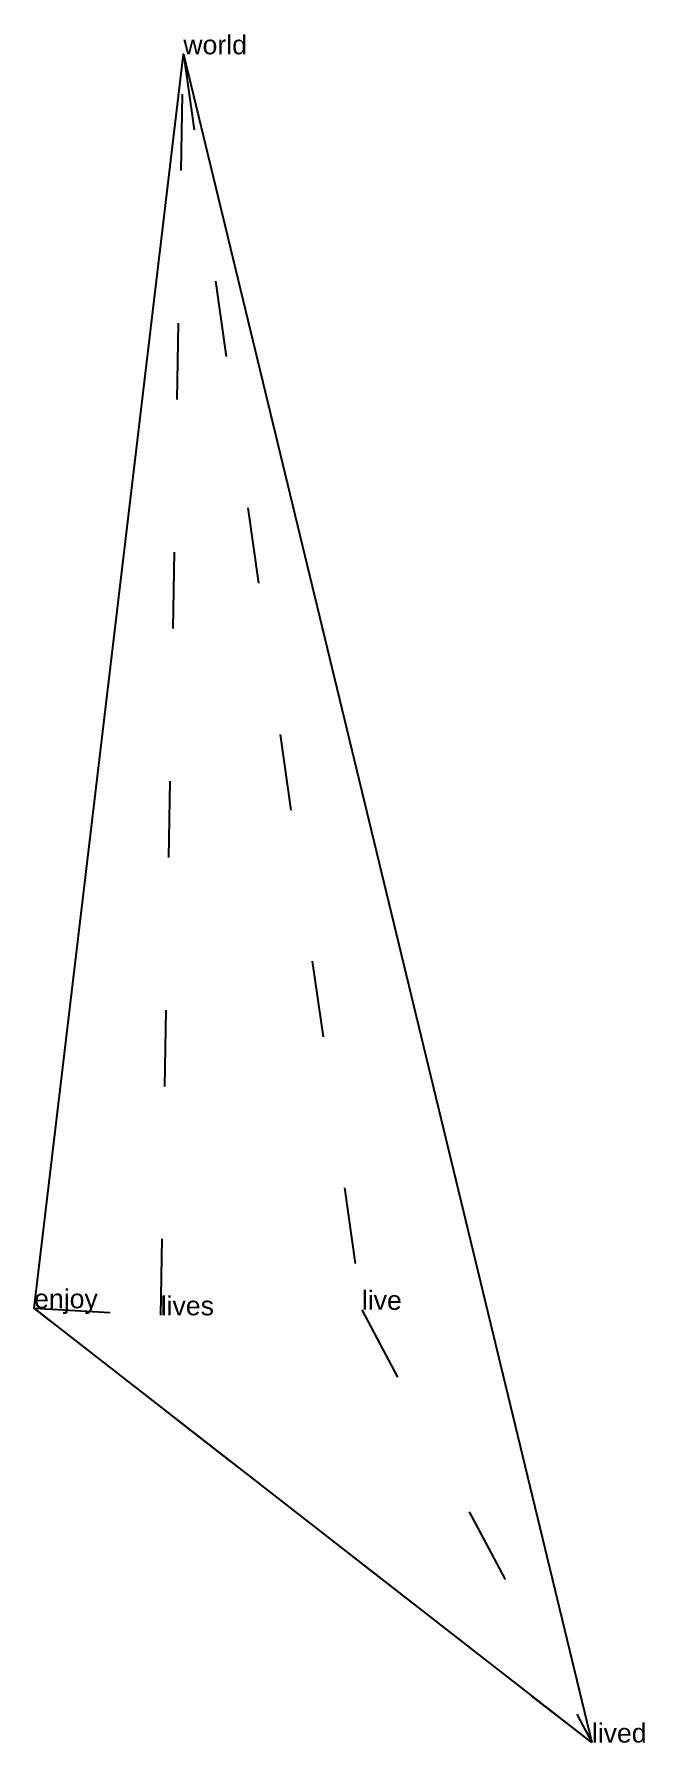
# Model space of a CAD drawing. Extents: x -0.6 to 0.2, y -0.47 to 1.77.
import ezdxf

# ---------------------------------------------------------------- set-up
doc = ezdxf.new("R2010")
doc.units = 0
doc.linetypes.add('DOT', pattern=[0.2, 0, -0.2])
doc.layers.add('TEXT', color=1, linetype='CONTINUOUS')
doc.styles.get("Standard").update_dxf_attribs({"font": 'arial.ttf'})

msp = doc.modelspace()

# ---------------------------------------------------------------- linework, layer by layer
at = {"layer": 'INTERNAL', "linetype": 'DOT'}
msp.add_polyline3d([(-0.6044, 0.1029, 0), (-0.4384, 0.0937, 0), (-0.4087, 1.7456, 0), (-0.1746, 0.1009, 0), (0.127, -0.466, 0), (-0.6044, 0.1029, 0)], close=True, dxfattribs=at)
at = {"layer": 'OUTLINE', "linetype": 'CONTINUOUS'}
msp.add_polyline3d([(0.127, -0.466, 0), (-0.6044, 0.1029, 0), (-0.4087, 1.7456, 0), (0.127, -0.466, 0)], close=True, dxfattribs=at)

# ---------------------------------------------------------------- texts
at = {"layer": 'TEXT'}
for s, p in [('world', (-0.4087, 1.7456)), ('enjoy', (-0.6044, 0.1029)), ('lives', (-0.4384, 0.0937)), ('live', (-0.1746, 0.1009)), ('lived', (0.127, -0.466))]:
    msp.add_text(s, height=0.025, dxfattribs=at).set_placement(p)

doc.saveas('drawing.dxf')
